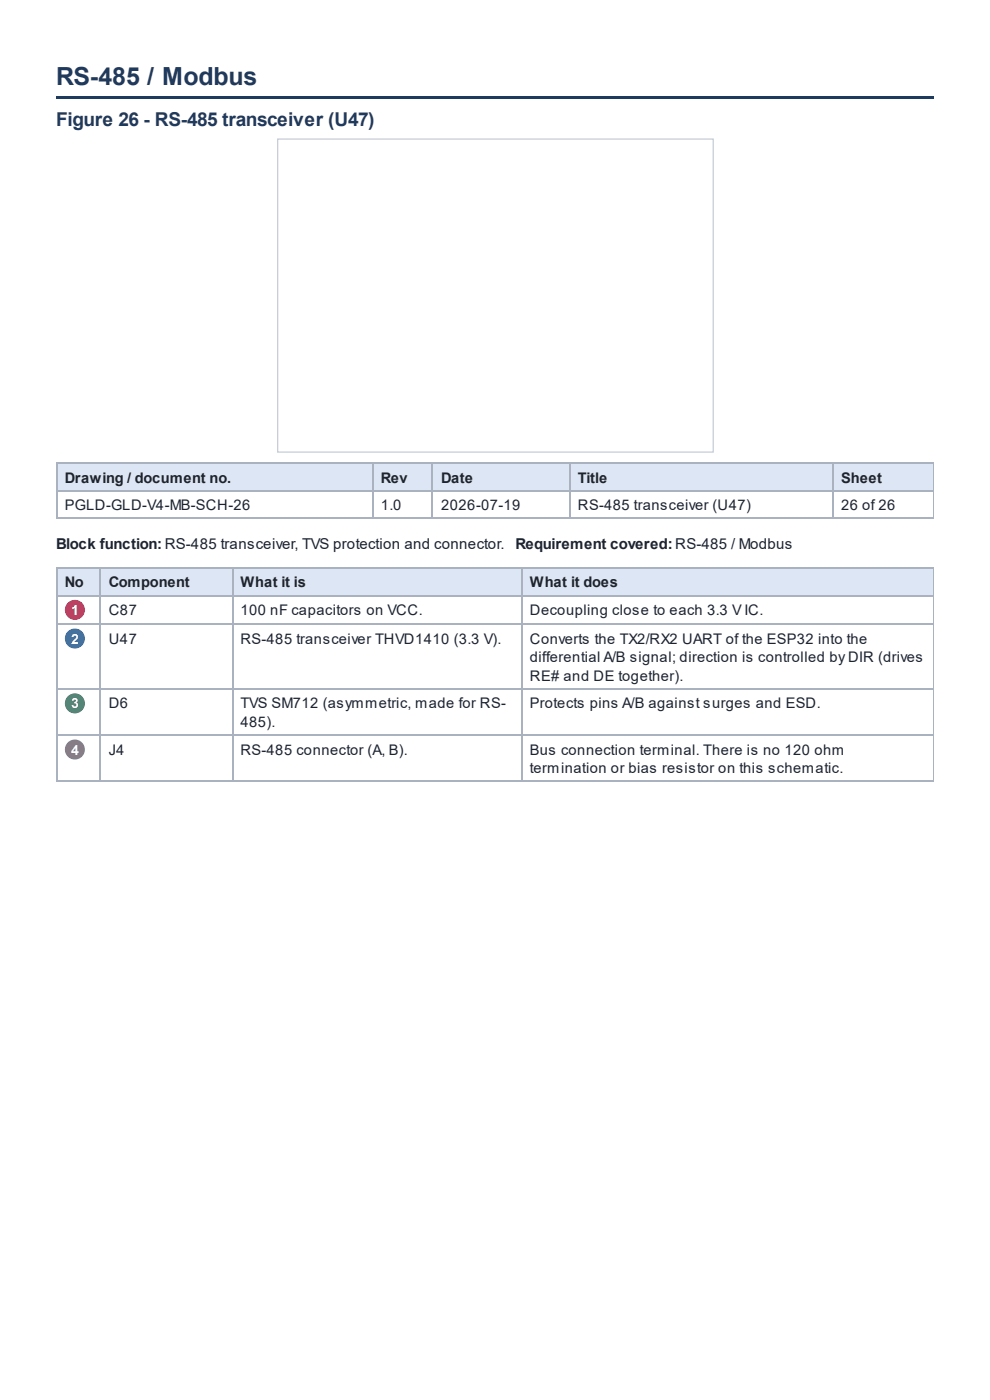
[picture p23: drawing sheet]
<svg xmlns="http://www.w3.org/2000/svg" width="210mm" height="297mm" viewBox="0 0 210 297" stroke-linecap="round" stroke-linejoin="round" font-family="sans-serif">
<defs><g id="words">
<text font-size="5.3" fill="#1f3a5f" x="11.9" y="18">RS-485 / Modbus</text>
<text font-size="4.1" fill="#1f3a5f" x="11.9" y="26.7">Figure 26 - RS-485 transceiver (U47)</text>
<g font-size="3.2" fill="#1d2430">
<text x="11.9" y="116.4">Block function:RS-485 transceiver, TVS protection and connector.</text>
<text x="109.3" y="116.4">Requirement covered:RS-485 / Modbus</text>
</g>
<g font-size="3.1" fill="#1d2430">
<text x="13.8" y="102.4">Drawing / document no.</text>
<text x="80.7" y="102.4">Rev</text>
<text x="93.5" y="102.4">Date</text>
<text x="122.5" y="102.4">Title</text>
<text x="178.3" y="102.4">Sheet</text>
<text x="13.8" y="108.2">PGLD-GLD-V4-MB-SCH-26</text>
<text x="80.7" y="108.2">1.0</text>
<text x="93.5" y="108.2">2026-07-19</text>
<text x="122.5" y="108.2">RS-485 transceiver (U47)</text>
<text x="178.3" y="108.2">26 of 26</text>
<text x="13.8" y="124.6">No</text>
<text x="23.1" y="124.6">Component</text>
<text x="51" y="124.6">What it is</text>
<text x="112.3" y="124.6">What it does</text>
<text x="23.1" y="130.4">C87</text>
<text x="51" y="130.4">100 nF capacitors on VCC.</text>
<text x="112.3" y="130.4">Decoupling close to each 3.3 V IC.</text>
<text x="23.1" y="136.5">U47</text>
<text x="51" y="136.5">RS-485 transceiver THVD1410 (3.3 V).</text>
<text x="112.3" y="136.5">Converts the TX2/RX2 UART of the ESP32 into the</text>
<text x="112.3" y="140.5">differential A/B signal; direction is controlled by DIR (drives</text>
<text x="112.3" y="144.5">RE# and DE together).</text>
<text x="23.1" y="150.3">D6</text>
<text x="51" y="150.3">TVS SM712 (asymmetric, made for RS-</text>
<text x="51" y="154.3">485).</text>
<text x="112.3" y="150.3">Protects pins A/B against surges and ESD.</text>
<text x="23.1" y="160.1">J4</text>
<text x="51" y="160.1">RS-485 connector (A, B).</text>
<text x="112.3" y="160.1">Bus connection terminal. There is no 120 ohm</text>
<text x="112.3" y="164">termination or bias resistor on this schematic.</text>
</g>
<g font-size="3" fill="#fff">
<text x="15.1" y="130.4">1</text>
<text x="15.1" y="136.5">2</text>
<text x="15.1" y="150.3">3</text>
<text x="15.1" y="160.1">4</text>
</g>
</g></defs>
<path d="M11.9 20.4h186.1v.5h-186.1z" fill="#1f3a5f"/>
<g fill="#dce6f4">
<path d="M12.2 98.4h66.9v5.8h-66.9z"/>
<path d="M79.1 98.4h12.7v5.8h-12.7z"/>
<path d="M91.8 98.4h29.1v5.8h-29.1z"/>
<path d="M120.9 98.4h55.6v5.8h-55.6z"/>
<path d="M176.5 98.4h21.5v5.8h-21.5z"/>
</g>
<path d="M11.9 98.3h186.1M12 98.2v11.9M79 98.2v11.9M91.7 98.2v11.9M120.8 98.2v11.9M176.6 98.2v11.9M11.9 104.1h186.1M11.9 109.9h186.1" fill="none" stroke="#aab2bf" stroke-width=".26"/>
<path d="M197.9 98.2v11.9" fill="none" stroke="#aab2bf" stroke-width=".21"/>
<g fill="#dce6f4">
<path d="M12.2 120.7h9.2v5.8h-9.2z"/>
<path d="M21.4 120.7h27.8v5.8h-27.8z"/>
<path d="M49.2 120.7h61.4v5.8h-61.4z"/>
<path d="M110.6 120.7h87.4v5.8h-87.4z"/>
</g>
<path d="M11.9 120.5h186.1M11.9 126.3h186.1M11.9 132.4h186.1M12 120.4v45.5M21.3 120.4v45.5M49.3 120.4v45.5M110.7 120.4v45.5M11.9 146.2h186.1M11.9 156h186.1M11.9 165.8h186.1" fill="none" stroke="#aab2bf" stroke-width=".26"/>
<path d="M197.9 120.4v45.5" fill="none" stroke="#aab2bf" stroke-width=".21"/>
<path d="M58.9 29.5h92.3v66.4h-92.3z" fill="none" stroke="#c5ccd8" stroke-width=".26"/>
<circle cx="15.9" cy="129.4" r="2.12" fill="#d9480f"/>
<circle cx="15.9" cy="135.5" r="2.12" fill="#1971c2"/>
<circle cx="15.9" cy="149.2" r="2.12" fill="#2f9e44"/>
<circle cx="15.9" cy="159" r="2.12" fill="#9c36b5"/>
<use href="#words"/>
</svg>
